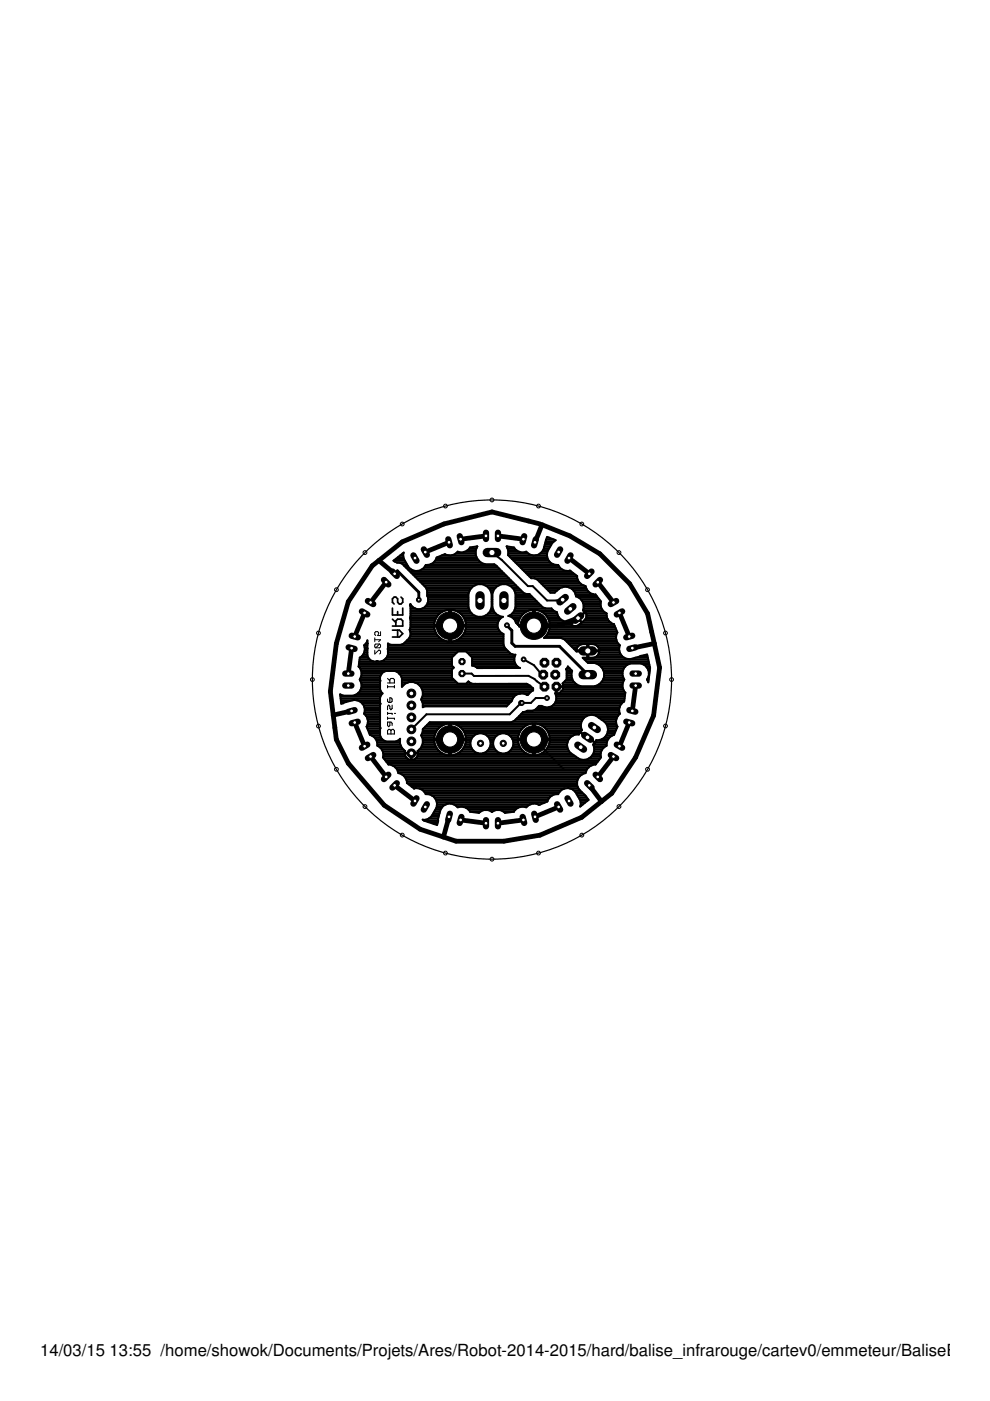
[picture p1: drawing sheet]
<svg xmlns="http://www.w3.org/2000/svg" width="210mm" height="297mm" viewBox="0 0 210 297" stroke-linecap="round" stroke-linejoin="round" font-family="sans-serif">
<defs><g id="words">
<g font-size="3.5">
<text x="8.5" y="287.5">14/03/15</text>
<text x="23.2" y="287.5">13:55 /home/showok/Documents/Projets/Ares/Robot-2014-2015/hard/balise_infrarouge/cartev0/emmeteur/BaliseEmette</text>
</g>
</g></defs>
<path d="M83.2 133.6h1.5l.7 .7-.7 .8h-1.5M83.2 132.7h2.2v-1.1l-.4-.3h-.7l-.4 .3v1.1M83.2 128.9v1.5h2.2v-1.5M83.2 131.3l.7 .7M84.3 129.7v.7M84.3 133.6v1.5M85 126.6l.4 .4v.7l-.4 .4h-.3l-.4-.4v-.7l-.4-.4h-.3l-.4 .4v.7l.4 .4" fill="none" stroke="#000" stroke-width=".36"/>
<path d="M79.5 135.2v.9M79.5 137.9v.8l.8-.8 .4 .1v.5l-.2 .2M79.5 135.6h1.2l-.4 .5M80.5 136.5h-.8l-.2 .3v.4l.2 .2M80.5 136.5l.2 .3v.4l-.2 .2h-.8M80.5 136.5l-.8 .9M80.7 133.9v.8h-.6l.2-.4-.2-.4h-.4l-.2 .2v.4l.2 .2" fill="none" stroke="#000" stroke-width=".21"/>
<g fill="none" stroke="#000" stroke-width=".23">
<path d="M82.2 154.9l.2-.3h.3l.2 .3 .2-.3h.3l.2 .3v.7h-1.4zM82.2 144.8h1.4v-.7l-.2-.3h-.5l-.2 .3v.7M82.2 152.3h1.4v.2M82.2 145.4v.4M82.2 148.2v.5l.2 .2h.5l.2-.2v-.5l-.2-.2h-.2v.9M82.2 151v.5M82.2 152v.5M82.2 151.3h.9v.2M82.2 145.6h1.4M82.2 143.8l.5 .5M82.7 153.1v.7l-.3 .3-.2-.3v-.7h.7l.2 .3v.4M82.9 154.9v.7"/>
<path d="M83.1 149.5v.7l-.2 .3-.5-1-.2 .3v.7M83.6 145.4v.4M83.6 151.3h.3"/>
</g>
<g fill="none" stroke="#000" stroke-width="1">
<path d="M80.3 118.9l-1.4 1.1-5 7.6-2.6 8.9-1.3 10.1 .7 5M80.3 118.9l3.4 2.7M95.2 115l-5 2.1M103 113.6l-5.3 .7M105.6 113.6l5.4 .7M113.4 115l1.5-3.7 5.9 2.3 6.4 3.8 6.3 6.4 3.8 6.3 1.4 6.3M114.5 111.1l-10.2-2.6-10.2 2.6-8.8 3.8-5 4M120.6 118.3l4.3 3.3M74.5 137.4l-.6 5.4M77.3 129.9l-2.1 5.1M81.9 123.4l-3.3 4.3M122.6 131l-4.3 1.7h-5.1"/>
<path d="M126.7 123.4l3.4 4.3M131.3 129.9l2.1 5.1M138.7 136.4l1.1 5.1-1.2 10.2-3.8 8.9-5.1 7.6-2.2 1.7M138.7 136.4l-4.6 1M70.7 151.6l.6 5.2 2.6 5 7.6 8.9 7.6 5.1 7.6 2.6h10.1l7.7-1.3 8.9-3.8 4.1-3.4M74.5 150.7l-3.8 .9M75.2 153.2l2.1 5M133.4 153.2l-2.1 5M134.8 145.4l-.7 5.3M78.6 160.4l3.3 4.3M83.7 166.5l4.3 3.3M95.2 173.2l-1.2 4.3"/>
<path d="M97.7 173.8l5.3 .7M111 173.8l-5.4 .7M118.4 171.1l-5 2.1M124.9 166.5l2.6 3.4M130.1 160.4l-3.4 4.3"/>
</g>
<g fill="none" stroke="#000" stroke-width=".42">
<path d="M83.4 118.9l.8 .4M83.4 118.9l2.2-1.7-.1 .4 .1 .8 1.1 1.9a2.25 2.25 0 0 0 3.7-.5l.8-.1 .7-.4M83.4 118.9h2.4M83.9 118.5h1.7M84.1 119.3h1.9M84.4 118.1h1.2M84.6 119.3l.7 .2 5 5.1 .3 .6v1.1l.2 .5v.8l-.3 .7M84.9 117.8h.6M85.3 117.4h.2M85.4 119.6h.9M85.7 120h.8M90.1 120h15.2"/>
<path d="M91.3 119.6h13.5l6.2 6.1 .6 .2h.6l2.8 2.8 .7 .3M91.9 119.3h10M92.2 118.9h9.4M92.5 118.5h8.7M92.8 118.1h8.2M93.7 117.8h1.6M95.6 117.8h5.3M96.6 117.4h4.3M97 117h.1M97 117a2.06 2.06 0 0 1-2.7 .5l-1.7 .7-.7 1.1M98.4 117h2.5M99.1 116.6h1.8"/>
<path d="M99.5 116.2h1.5M101 115.9h.2M101.2 115.8l-1.5 .3a2.05 2.05 0 0 1-2.7 .9M101.2 115.8a2.5 2.5 0 0 0 .7 3.5M101.9 119.3l.9 .3M104.3 117.2l2 1.5 5.6 5.6h1l3.1 3 3.3-.2M107.4 115.8l.4 .9-.1 1M107.4 115.9h.2M107.6 116.2h1.5M107.7 117.7l4.9 4.9h9.8M107.7 116.6h1.8M107.8 117.4h4.2"/>
<path d="M107.8 117h2.4M107.8 117.8h5.2M108.1 118.1h7.9M108.5 118.5h7.6M108.9 118.9h7.5M109.3 119.3h7.4M109.6 119.6h7.7M110 120h8.5M113.4 117.8h2.6M114.5 117.4h1.5M114.5 111.1l.4 .2M114.9 117h1.2"/>
<path d="M115.2 116.6h1M115.3 116.2h1.1M115.4 115.9h1.3M115.5 115.5h1.4M115.6 115.1h1.5M115.7 114.8h1.8M115.8 114.5l-.6 2.1a2.25 2.25 0 0 1-3.7 .4 2.08 2.08 0 0 1-2.5-.9l-1.6-.3M115.8 114.5h.1M115.8 114.5l.2-.7 1.8 .7-.7 .6-1 1.8-.1 .9 .2 .8 .5 .7M115.8 114.4h1.6M115.9 114h.6M116.7 119.3l.7 .4 .9 .1a2.02 2.02 0 0 0 2.5 1.2l1.6 1.1a2.36 2.36 0 0 0 1.7 2.2 2.07 2.07 0 0 0 2.2 1.7l1.1 1.6a2.29 2.29 0 0 0 1.2 2.5"/>
<path d="M76.2 139.8h2.2M76.3 139.5h1.8M76.7 139.1h1.2M77 138.7h.9M77.2 138.3h.7M77.2 136.8h.7M77.3 138h.6M77.3 137.2h.6M77.3 137.6h.6M77.5 136.5h.4M77.8 136.1l-.6 .7a2.08 2.08 0 0 1-.9 2.6l-.3 1.9 .6 1.1v.8M77.8 136.1l.1-.3v.6"/>
<path d="M77.8 136.1h.1M77.9 136.4v1.1M77.9 136.4v.1M77.9 137.5h.1M77.9 137.5v1.5a1.72 1.72 0 0 0 2.2 1.2M81.5 139.8h14.3M81.9 139.5h13.9M82.1 139.1h14M82.2 137.6l.1 .2M82.2 137.6h25.1M82.3 137.8a2.02 2.02 0 0 1-1.5 2.5M82.3 136.5l-.1 1.1"/>
<path d="M82.3 137.8h.1M82.3 136.5h.1M82.3 138.7h14.2M82.3 138.3h14.6M82.3 138h25.3M82.3 137.2h24.7M82.3 136.8h24.5M85.6 136.5h21.1M86 136.1h20.7M86.1 120.4h.6M86.3 135.7h7.7M86.5 120.8h.7"/>
<path d="M86.7 135.4h6.7M86.9 133.5h5.2M86.9 121.1h19.5M86.9 135h6.1M87 128.2h.1M87 133.9h5.3M87 130.9h5.6M87 133.1h5.1M87 131.2h5.4M87 128.6v2.1l-.1 .3 .1 .3v1.8l-.2 .4a1.57 1.57 0 0 1 0 1.8l-1.2 1.2-.6 .2h-2.1l-.6-.2M87 129h1M87 134.6h5.7"/>
<path d="M87 134.2h5.4M87 132.7h8.2M87 132.4h5.1M87 132h5.1M87 131.6h5.2M87 130.5h5.8M87 130.1h6.2M87 129.7h6.7M87 129.4h7.7M87 128.6h.4M87.2 121.5h19.6M87.6 121.9h19.5"/>
<path d="M88 122.2h19.5M88.4 122.6h19.5M88.7 123h19.6M89.1 123.4h19.5M89.4 120.8h16.6M89.5 123.7h19.5M89.6 129h9.8M89.9 124.1h10.8M89.9 120.4h15.8M90.1 128.6h9.2M90.2 124.5h9.9M90.4 124.9h9.4"/>
<path d="M90.5 128.3a1.99 1.99 0 0 1-3.5-.2l-.1 .2 .1 .3M90.5 128.2h8.8M90.6 125.6h8.8M90.6 126h8.7M90.6 125.2h9M90.6 126.4h8.7M90.6 127.9h8.7M90.8 127.5h8.5M90.8 127.1h8.5M90.8 126.7h8.5M92.1 133.5v-.6h6.7l-.1 .6M92.1 133.5l.4 .9 .9 1"/>
<path d="M95.2 135.7h.4M95.2 135.4h.4M95.2 135h.4M95.2 134.6h.4M95.2 134.2h.4M95.2 133.9h.4M95.2 133.5h.4M95.2 133.1h.4M95.2 132.4h.4M95.2 132h.4M95.2 131.6h.4M95.2 131.2h.4"/>
<path d="M95.2 130.9h.4M95.2 130.5h.4M95.2 130.1h.4M95.2 129.7h.4M95.2 129.4h.4M95.6 132.7h9.9M96.2 129.4h3.3M96.8 135.7h9.9M97.1 129.7h2.6M97.5 135.4h9.2M97.6 130.1h2.5M97.9 135h8.8"/>
<path d="M98 130.5h2.6M98.2 134.6h8.5M98.3 130.9h8.1M98.4 134.2h7.9M98.5 131.2h7.5M98.6 133.9h7.4M98.6 131.6h7.1M98.7 133.5a3.3 3.3 0 0 1-3.1 2.5v-6.7a3.4 3.4 0 0 1 3.2 3.2h-6.7a3.4 3.4 0 0 1 3.1-3.2v6.7l-.9-.2-.9-.4M98.7 133.5h7M98.7 132h6.9M98.8 133.1h6.8M98.8 132.4h6.7"/>
<path d="M99.1 138.3h8.9M99.4 138.7h9.2M99.8 139.1h9.4M100.1 139.5h9M100.1 139.8h9M100.4 124.2a2.52 2.52 0 0 1 3.8 1.6v3a2.52 2.52 0 0 1-2.4 2 2.52 2.52 0 0 1-2.5-2v-3l.4-.9zM102.9 124.1h2.8M103 130.5h2.7M103.4 124.5h1.8M103.5 130.1h1.7M103.8 124.9h1M103.8 129.7h1"/>
<path d="M104 125.2h.6M104 129.4h.6M104.1 125.6h.4M104.2 129h.3M104.2 128.6h.2M104.2 128.2h.2M104.2 127.9h.2M104.2 127.5h.2M104.2 127.1h.2M104.2 126.7h.2M104.2 126.4h.2M104.2 126h.2"/>
<path d="M107.9 124.1h1.5M108 130.5h2.6M108.5 130.9h1.8M108.5 124.5h1.3M108.5 130.1h2.5M108.9 124.9h1.3M108.9 129.7h2.6M108.9 129.7l-.7 .7-.4 .2a2.1 2.1 0 0 1 1.7 1.6l.6 .7h2.9v-3.6a3.4 3.4 0 0 0-3.2 3.2h6.8a3.4 3.4 0 0 0-1.1-2.3M108.9 129.7l.4-.9v-3a2.5 2.5 0 0 0-2.5-2 2.5 2.5 0 0 0-2.4 2v3a2.33 2.33 0 0 0 2.3 2 1.95 1.95 0 0 0-1.2 1.8 1.95 1.95 0 0 0 1.2 1.8v2.3l.3 .7 1.2 1.2 1.1 .2a1.96 1.96 0 0 0 1 2.8h-9.1l-.3-.2-.8-.3v-1.7l-1.3-1.3h-1.7l-1.3 1.3v1.8l.4 .3-.4 .4v1.8l1.3 1.2h1.7l.5-.4M108.9 131.2h1.2M109.1 129.4h3.3M109.1 125.2h1.4"/>
<path d="M109.2 125.6h1.7M109.2 131.6h.8M109.2 129h7.7l.4 .4 .8 .4M109.3 128.6h5.6M109.3 128.2h5.2M109.3 127.9h4.9M109.3 127.5h4.5M109.3 127.1h4.1M109.3 126.7h3.7M109.3 126.4h3.4M109.3 126h3M109.4 132h.5"/>
<path d="M109.7 132.4h.1M110.1 132.7h2.9M110.4 120.4h8.4M110.8 120.8h8.5M111 139.8l2.2 1.2 1.3 1.6 .7 .4M111.1 121.1h9.9M111.5 121.5h10M111.9 121.9h10.1M112.3 122.2h10.1M113 132.4h.4M113 132h.4M113 131.6h.4"/>
<path d="M113 131.2h.4M113 130.9h.4M113 130.5h.4M113 130.1h.4M113 129.7h.4M113 129.4h.4M113.3 122.6l.6 .3 2.7 2.7h1l1.2-.9a2.28 2.28 0 0 1 3.3 1.7M113.4 132.7h8.4M114 129.4h3.2M114 123h8.6M114.4 123.4h8.3M114.8 123.7h8.3"/>
<path d="M114.9 129.7h3M115.1 124.1h8.7M115.4 130.1h2.8M115.5 130.2l-1.2-.7-.9-.2v3.6h3.2l-.1 .6M115.5 124.5h3.8M115.7 135h14.9M115.8 130.5h2.5M115.9 124.9h2.6M116 134.6h14.7M116.1 130.9h2.4M116.2 134.2h14.6M116.3 131.2h2.5"/>
<path d="M116.3 125.2h1.8M116.4 133.9h14.4M116.4 131.6h3M116.5 133.5l-.4 .9-.8 .9h3.7l.6 .2 2.6 2.6h4.9l-.1 .2M116.5 133.5h14.1M116.5 132h4.3M116.5 133.1h14M116.6 132.4h4.5M118.1 129.8a2.24 2.24 0 0 0 2.7 2l.2 .5 1.6-1.2M118.1 129.8v.1M119.2 135.4h11.4M119.8 135.7h10.9"/>
<path d="M120.2 136.1h10.6M120.5 124.5h3.7M120.6 136.5h10.5M120.9 136.8h1.9M121.1 132.4l.7 .3M121.3 124.9h3.1M121.3 137.2h1.1M121.3 132h.2M121.6 125.2h3M121.7 137.6h.5M121.8 132.7h.4M121.8 131.6h.2"/>
<path d="M121.9 125.6h3.1M122 126h3.8M122.1 138h2.4M122.1 126.4h4.4M122.1 126.4a2.2 2.2 0 0 1 1.5 3l.4 .3M122.1 126.4h.1M122.2 132.7h8.1M122.2 131.2h.2M122.4 137.2l.7-.5 1.4-.1v2.9M122.4 137.2l-.2 .7h4.9l-.2-.7M122.6 131.1l-1.5 1.3M122.6 131.1l.7 .9-1.1 .7"/>
<path d="M122.6 131v.1M122.6 131l1.5-1.2a1.22 1.22 0 0 1-.1 1.6l-.6 .6zM122.6 131.2h.2M122.7 130.9h.2M122.8 126.7h4M122.9 132.4h7.3M123 131.6h.1M123.1 130.5h.2M123.2 127.1h3.9M123.3 132h6.2M123.5 127.5h3.9M123.6 130.1h.1"/>
<path d="M123.6 127.9h3.7M123.6 129.4h4.2M123.7 129h3.9M123.7 128.6h3.7M123.7 128.2h3.7M123.8 131.6h5.3M124 139.8h13.5M124 129.7h.1M124 129.7l-1.4 1.3M124 129.7h4.1M124.1 131.2h4.7M124.3 130.1h4.3"/>
<path d="M124.3 130.9h4.4M124.4 130.5h4.2M124.5 139.1h.3M124.5 138.7h.3M124.5 138.3h.3M124.5 137.6h.3M124.5 137.2h.3M124.5 136.8h.3M124.8 138h6.5M126.5 136.8h4.9M126.6 139.1l-.9 .4M126.6 139.1h5.3"/>
<path d="M126.8 137.2h4.5M126.9 137.2l-.7-.5-1.4-.1v2.9M126.9 138.7h4.7M127 137.6h4.3M127 138.3l-.4 .8M127 138.3h4.4M128.6 130.1a2.1 2.1 0 0 0 1.6 2.2M130.2 132.3l.7 1.8-.2 .3-.1 .9 .2 .8M130.8 136.1l.6 .7a2.15 2.15 0 0 0 2.2 3l2.2-.7M132.4 139.5h-8.9l1.2 1.1h12.9M134.6 139.5h2.8M135.8 139.1h1.5"/>
<path d="M135.8 139.1l1.4-.3 .6 2.8-.3 3.1-.3-.6 .4-.9M72.1 147.3h.3M72.2 147.7h8.5M72.2 148.1h8.4M72.3 148.5h2.5M72.3 148.8h1.1M75.3 147.3h5.5M75.5 148.5h5.1M75.9 147h5.1M76.1 141.4h19.9M76.1 141h19.7M76.1 140.6h19.7"/>
<path d="M76.2 140.2h2.9M76.3 146.6h4.5M76.3 144h4.3M76.4 141.7h19.6M76.4 144.3h4.2M76.5 148.8h4.1M76.5 146.2h4.1M76.5 143.6h4.1M76.5 142.1h19.3M76.6 144.7h4M76.6 145.8h4M76.6 143.2l-.3 .9a2.17 2.17 0 0 1-1.4 3.4h-2.1l-.7-.3 .2 2 2.8-.8a2.24 2.24 0 0 1 2.2 3l.5 .7 .2 .8-.1 .8"/>
<path d="M76.6 145.5h4M76.6 145.1h4M76.6 143.2h4.1M76.6 142.8h4.3M76.6 142.5h4.7M76.8 149.2h3.9M77.1 149.6h3.5M77.2 150h3.4M77.3 151.1h3.3M77.3 150.7h3.3M77.3 151.4h3.3M77.3 150.3h3.3"/>
<path d="M77.6 151.8h3M77.7 154.1h2.9M77.8 152.2h2.8M77.9 154.5h2.7M77.9 153.7l-.2 .4 .7 1.7 .4 .1M77.9 153.7h2.7M77.9 152.6h2.7M78 153.3h2.6M78 153h2.6M78 154.8h2.6M78.2 155.2h2.4M78.3 155.6h2.3"/>
<path d="M78.8 155.9a2.45 2.45 0 0 1 1.3 2.2 2.03 2.03 0 0 1 1.1 2.5l1.2 1.5a2.4 2.4 0 0 1 2.2 1.8 2.12 2.12 0 0 1 1.7 2.1l1.5 1.2M78.8 156h1.8M79.3 156.3h1.5M79.7 156.7h1.3M79.9 157.1h1.7M80 157.4h4.8M80 157.8h4.9M80.2 158.2h4.8M80.6 144.3a1.62 1.62 0 0 1 2-2 2.11 2.11 0 0 1 2.6 1.5v1.8a2.45 2.45 0 0 1 2.5-1 2.45 2.45 0 0 1 1.9 1.9M80.6 144.3v1.9l.5 .8a1.94 1.94 0 0 0-.4 2.2M80.7 149.2l-.1 6.7 .2 .6 .5 .5 .6 .2h2l.9-.5M80.7 158.6h4.5"/>
<path d="M80.9 158.9h4.7M81.2 159.3h4.7M81.2 159.7h6M84.2 142.5h11.6M84.2 157.1h.6M84.6 142.8h11.2M84.8 156.7h.1M84.8 156.7v.9l.4 .9M85 143.2h10.8M85.1 143.6h10.7M85.2 158.5l.7 .7-.1 .5h1.4v1.4l-.7-.2-.5-.5M85.2 145.5h.2"/>
<path d="M85.2 145.1h.5M85.2 144.7h1.3M85.2 144.3h11.3M85.2 144h10.9M87.3 159.7h6.4M87.9 144.7h9M88.6 159.3h4.6M88.7 145.1h23.2M88.9 158.9h3.9M89.1 145.5h23.4M89.2 158.6h3.4M89.3 158.5l-.8 .7 .1 .5h-1.3v1.4l.6-.2 .5-.5"/>
<path d="M89.3 156h2.8M89.3 145.8h23.5M89.4 148.5h19.2M89.4 148.1h19.3M89.4 158.2h3M89.5 155.6h2.8M89.5 156.3h2.6M89.5 146.2h23.5M89.5 148.8h18.8M89.6 157.8h2.6M89.6 147.7h19.4M89.6 155.2h2.8"/>
<path d="M89.6 147.3h19.8M89.6 146.5v1l-.3 .8 .3 .8v.8l.5-.1h17.3l1.1-1.2a2.16 2.16 0 0 1 3.3-1.2M89.6 156.7v.9l-.3 .9M89.6 147h22.7M89.6 157.4h2.5M89.6 157.1h2.5M89.6 156.7h5.6M89.6 154.8h3.1M89.6 149.6h17.9M89.6 149.2h18.3M89.6 146.6h23M89.8 154.5h3.2"/>
<path d="M90.1 154.1h3.3M90.5 153.7h3.5M90.9 153.3h32.3M92.1 156v.6h6.7l-.1-.6M92.1 156a3.4 3.4 0 0 1 3.1-2.6v6.7a3.4 3.4 0 0 1-3.1-3.1h6.7l-.3 1.2M95.2 159.7h.4M95.2 159.3h.4M95.2 158.9h.4M95.2 158.6h.4M95.2 158.2h.4M95.2 157.8h.4M95.2 157.4h.4"/>
<path d="M95.2 157.1h.4M95.2 156.3h.4M95.2 156h.4M95.2 155.6h.4M95.2 155.2h.4M95.2 154.8h.4M95.2 154.5h.4M95.2 154.1h.4M95.2 153.7h.4M95.6 156.7h4.3M95.8 140.2l-16 .1M96.8 153.7h15"/>
<path d="M97.1 159.7h4.2M97.5 154.1h13.7M97.6 159.3h3M97.9 154.5h12.8M98 142.8h2l.5 .5h11.6l1.2 .7 2.1 1.6M98 158.9h2.2M98.2 154.8h12.2M98.3 158.6h1.7M98.4 155.2h11.8M98.5 158.2l-.6 .8-.7 .7M98.5 158.2h1.3M98.6 155.6h2.6"/>
<path d="M98.6 157.8h1.1M98.7 156a3.3 3.3 0 0 0-3.1-2.6v6.7l1.6-.4M98.7 156h1.8M98.7 157.4h1M98.8 157.1h1M98.8 156.3h1.4M99.1 144.7h.4M99.3 144.5h.1M99.3 144.5l.3 .3M99.5 144.7h.1M99.6 144.7l.6 .3M100.1 140.2h9"/>
<path d="M100.1 140.6h9.1M100.1 141h9.3M100.2 145h11.5l1.3 .9M100.2 145h.1M100.8 145h.1M100.8 141.4h9M102.4 159.7h3.8M102.5 155.6h3.5M103.2 159.3h2.2M103.2 156h2.1M103.6 158.9h1.4M103.6 156.3h1.4"/>
<path d="M103.8 158.6h1M103.8 156.7h1M103.9 158.2h.7M103.9 157.1h.7M104 157.8h.6M104 157.4h.6M107.3 159.7h4.2M107.3 155.6h2.7M108 159.3h3M108.1 156h1.8M108.4 158.9h2.2M108.4 156.3h1.5"/>
<path d="M108.6 158.6h1.7M108.6 156.7h4.4M108.8 158.2h1.3M108.8 157.1h1M108.8 153h14.5M108.8 157.8h1.2M108.8 157.4h1.1M109.3 152.6h14.2M109.7 152.2h14.1M109.9 156l-.1 .6h6.8l-.1-.6M109.9 156a3.4 3.4 0 0 1 3.1-2.6v6.7a3.4 3.4 0 0 1-2.8-1.9M110 151.8h14.4"/>
<path d="M110.2 158.2l-.4-1.2h6.8l-.5 1.5M110.4 151.4h20.9M110.5 149l-2.4 2.4h-17.7l-3.2 3.2M110.8 151.1h20.5M110.9 151l-1.9 1.9-.6 .2h-17.3l-1.5 1.5v.5l-.3 .8 .3 .8M110.9 151h.1M111.7 147.3h.2M112.6 146.6l-.7 .8M113 159.7h.4M113 159.3h.4M113 158.9h.4M113 158.6h.4"/>
<path d="M113 158.2h.4M113 157.8h.4M113 157.4h.4M113 157.1h.4M113 156.3h.4M113 156h.4M113 155.6h.4M113 155.2h.4M113 154.8h.4M113 154.5h.4M113 154.1h.4M113 153.7h.4"/>
<path d="M113 145.9h.1M113 145.9v.5l-.4 .2M113.2 156.8l6.3 6.3M113.4 156.7h7.2M113.6 150.3h17.7M114 150h17.4M114.6 153.7h8.5M114.9 159.7h6.2M115.2 154.1h8M115.4 159.3h5.3M115.6 150l-.7-.3h-.6l-.8 .8-.6 .2M115.7 154.5h7.6"/>
<path d="M115.8 158.9h4.7M116 154.8h7.4M116 148h-2.4l-1 1h-1.9M116.1 158.6h4.2M116.1 158.5l-1.2 1.2M116.2 155.2h6.8M116.3 158.2h4M116.4 155.6h6.4M116.4 157.8h3.8M116.5 156a3.4 3.4 0 0 0-3.1-2.6v6.7l1.5-.4M116.5 156h5M116.5 157.4h3.8"/>
<path d="M116.5 156.3h4.4M116.6 157.1h3.8M117.2 149.6h14.3M117.6 149.2h14.2M117.8 148.8h14.4M117.8 147.3h14.7M117.9 147v-1.4h1.5v.6l-.8 .8M117.9 148.5h14.5M117.9 146.6h.1M117.9 146.2h.1M117.9 145.8h.1M117.9 148.1h14.5"/>
<path d="M117.9 147.7h14.6M118.9 146.6h13.4M119.3 146.2h12.9M119.4 145.8h12.6M119.4 145.5h3.7M119.4 145.1h2.8M119.5 144.7h2.3M119.8 144.3h1.7M120.1 144h1.2M120.1 143.6h1.1M120.1 143.2h1.1M120.1 142.8h1.1"/>
<path d="M120.1 142.5h1.1M120.1 142.1h1.1M120.2 141.7h.6M120.4 141.4h.1M120.9 156.3l.8-.4 1-.2 .2-.5 1.6 1.1M120.9 156.3a2.25 2.25 0 0 0-.1 3.3l2 1.3a2.25 2.25 0 0 0 2.6-.5 2.25 2.25 0 0 0 .4-2.5l.1-.1M123.4 155.6h.2M123.9 156h.2M124.3 140.2h13.2M124.5 156.3h.1M124.7 156.3l1.5 1.2-.3 .3M124.7 156.3l1.5 1.1 .2-.4"/>
<path d="M124.7 156.3h.1M125 156.7h.2M125.5 157.1h.2M125.8 157.8h2.8M125.8 159.7h1.6M125.9 158.2h2.5M125.9 159.3h1.6M126 158.6h2M126 158.9h1.7M126.1 157.4h2.6M126.1 140.6a2.52 2.52 0 0 1 2 2.4 2.52 2.52 0 0 1-2 2.5h-3a2.42 2.42 0 0 1-1.8-3.3l-.9-.9v.2l-.4 .4 .1 .1v2l-.8 .9 .1 .6h-1.4v1.5M126.2 145.5h5.8"/>
<path d="M126.4 157.1h2.4M126.5 151.8h4.5M127 152.2h3.8M127 141h6M127 145.1h5M127.4 141.4h5.2M127.4 144.7h4.7M127.5 152.6h3.2M127.7 156.7h1.3M127.7 144.3h4.5M127.7 141.7h4.6M127.9 144h4.4"/>
<path d="M127.9 142.1h4.2M128 142.5h4M128.1 143.6h4M128.1 153h2.5M128.1 143.2h3.9M128.1 142.8h3.9M128.2 156.3l-.7 .5-1.1 .2M128.2 156.3h1.1M128.4 153.3h2.3M128.5 156h1.3M128.7 153.7h2M128.7 155.6l-.5 .7"/>
<path d="M128.7 155.6l.2-.9-.1-.8-.5-.8-2-1.4a2.25 2.25 0 0 0-2.5 .5 2.25 2.25 0 0 0-.4 2.6l-.4 .4 1.5 1.1M128.7 155.6h1.6M128.8 155.2h1.6M128.8 154.1h2.1M128.9 154.5h1.8M128.9 154.8h1.7M130.7 153.7l.2 .4-.7 1.7a2.33 2.33 0 0 0-1.7 2.3 2.03 2.03 0 0 0-1.1 2.5l-1.1 1.5h-.4l-.8 .4-.6 .5M131.3 150.7h-19.5l-.9 .3M131.5 149.6l-.2 .8 .1 .9a2.16 2.16 0 0 0-.7 2.4M132 143.2a2.18 2.18 0 0 1 1.7-2.5h2.2a2.18 2.18 0 0 1 1.7 2.5M132 143.2l.4 .9a2.08 2.08 0 0 0 .2 2.7l-.3 1.9-.3 .2-.5 .7M132.6 147h-14.9a1.98 1.98 0 0 1-1.3 3"/>
<path d="M136.6 141h1.1M137 141.4h.8M137.3 144h.3M137.3 141.7h.5M137.3 144.3h.2M137.4 143.6h.2M137.5 142.1h.3M137.6 143.2h.1M137.6 142.8h.1M137.6 142.5h.2M81.2 160.4h4.8M81.3 160.1h4.6"/>
<path d="M81.4 160.8h5M81.7 161.2h45.3M81.9 161.6h44.8M82.2 161.9h44.2M83.2 162.3h42.2M83.8 162.7h41M84.2 163.1h40.3M84.3 163.4h40M84.5 163.8h39.7M85.2 164.2h38.2M85.7 164.6h37.3M86 164.9h36.6"/>
<path d="M86 160.4l-.2-.6h2.8l-.2 .6M86.1 165.3h36.4M86.3 165.7h36.1M86.3 166.1h36.1M86.8 166.4h35.6M87.2 160.8h.1M87.2 160.4h.1M87.2 160.1h.1M87.3 166.8h35.2M87.8 167.2h.1M87.8 167.2a2.03 2.03 0 0 1 2.5 1.1M88.1 160.8h34.6"/>
<path d="M88.4 160.4h33.7M88.6 160.1h6.1M88.9 167.2h30.8M89.6 167.6h29.4M89.8 173.9h3.1M90 167.9h28.6M90.3 168.3v.1a2.14 2.14 0 0 1 2.3 2.8l-1.1 1.9-.7 .5-.8 .2h-.4l3.1 1.1 .7-3.3a2.27 2.27 0 0 1 3.7-.5 2.04 2.04 0 0 1 2.6 1l1.9 .3a2.28 2.28 0 0 1 2.8-.3 2.03 2.03 0 0 1 2.7 .3l1.9-.3a2.32 2.32 0 0 1 2.6-1 2.08 2.08 0 0 1 2.7-.4l1.8-.8a2.33 2.33 0 0 1 2.3-1.6M90.3 168.3h28.1M90.8 174.3h2M90.9 173.5h2M91.4 173.2h1.6M91.6 168.7h25.5"/>
<path d="M91.7 172.8h1.4M91.9 172.4h1.3M91.9 174.7h.8M92.1 169.1h24.5M92.1 172h1.2M92.3 171.7h1.1M92.4 169.4h23.9M92.5 171.3h1.1M92.5 169.8h23.6M92.6 170.9h1.3M92.6 170.2h22.9M92.6 170.6h2"/>
<path d="M95.2 160.1h.4M96.2 160.1h16.3M96.2 170.6h16.2M96.8 170.9h15M98.8 171.3h11M99.3 171.7h10M99.6 172h2.3M104.2 172h.2M106.7 172h2.3M113 160.1h.4M113.9 160.1h7.7M114.1 170.6h.5"/>
<path d="M120.8 167.2h1.8M121.6 167.6h1.4M122 167.9h1.4M122.2 168.3h1.5M122.4 168.7h1.7M122.7 169.1h1.7M122.9 169.4h1.8M123 170.9h.1M123 169.8h1.5M123.1 170.2h1M123.1 170.6h.5M124.5 163l-.4 .9a2.16 2.16 0 0 0-1.4 3.4l2.1 2.3-1.8 1.4 .1-.5-.1-.8-1.1-1.9a2.16 2.16 0 0 0-3.5 .5"/>
<path d="M124.8 160.8h2.5M125.3 160.4h2.1M125.6 160.1h1.7"/>
<circle cx="101.9" cy="157.6" r="2.18"/>
<circle cx="106.7" cy="157.6" r="2.18"/>
</g>
<path d="M83.7 121.6l.6-.5 4.5 4.5v1.6M107.5 132.6l1 1.1v2.7l.7 .6h9.4l6 6" fill="none" stroke="#000" stroke-width=".61"/>
<circle cx="113.2" cy="132.7" r="2.92" fill="#000" stroke="#000" stroke-width=".21"/>
<circle cx="113.2" cy="132.7" r="1.61" fill="#fff" stroke="#000" stroke-width=".21"/>
<circle cx="95.4" cy="132.7" r="2.92" fill="#000" stroke="#000" stroke-width=".21"/>
<circle cx="95.4" cy="132.7" r="1.61" fill="#fff" stroke="#000" stroke-width=".21"/>
<circle cx="113.2" cy="156.8" r="2.92" fill="#000" stroke="#000" stroke-width=".21"/>
<circle cx="113.2" cy="156.8" r="1.61" fill="#fff" stroke="#000" stroke-width=".21"/>
<circle cx="95.4" cy="156.8" r="2.92" fill="#000" stroke="#000" stroke-width=".21"/>
<circle cx="95.4" cy="156.8" r="1.61" fill="#fff" stroke="#000" stroke-width=".21"/>
<circle cx="101.9" cy="157.6" r=".66" fill="#000" stroke="#000" stroke-width=".21"/>
<circle cx="101.9" cy="157.6" r=".4" fill="#fff" stroke="#000" stroke-width=".21"/>
<circle cx="106.7" cy="157.6" r=".66" fill="#000" stroke="#000" stroke-width=".21"/>
<circle cx="106.7" cy="157.6" r=".4" fill="#fff" stroke="#000" stroke-width=".21"/>
<circle cx="98" cy="140.3" r=".71" fill="#000" stroke="#000" stroke-width=".21"/>
<circle cx="98" cy="140.3" r=".4" fill="#fff" stroke="#000" stroke-width=".21"/>
<circle cx="98" cy="142.8" r=".71" fill="#000" stroke="#000" stroke-width=".21"/>
<circle cx="98" cy="142.8" r=".4" fill="#fff" stroke="#000" stroke-width=".21"/>
<path d="M97.8 173.2l-.3 1.3" fill="none" stroke="#000" stroke-width="1.3"/>
<circle cx="97.7" cy="173.8" r=".4" fill="#fff" stroke="#000" stroke-width=".21"/>
<path d="M95.4 172.5l-.4 1.3" fill="none" stroke="#000" stroke-width="1.3"/>
<circle cx="95.2" cy="173.2" r=".4" fill="#fff" stroke="#000" stroke-width=".21"/>
<path d="M105.6 173.9v1.3" fill="none" stroke="#000" stroke-width="1.3"/>
<circle cx="105.6" cy="174.5" r=".4" fill="#fff" stroke="#000" stroke-width=".21"/>
<path d="M103 173.9v1.3" fill="none" stroke="#000" stroke-width="1.3"/>
<circle cx="103" cy="174.5" r=".4" fill="#fff" stroke="#000" stroke-width=".21"/>
<path d="M113.3 172.5l.3 1.3" fill="none" stroke="#000" stroke-width="1.3"/>
<circle cx="113.4" cy="173.2" r=".4" fill="#fff" stroke="#000" stroke-width=".21"/>
<path d="M110.8 173.2l.3 1.3" fill="none" stroke="#000" stroke-width="1.3"/>
<circle cx="111" cy="173.8" r=".4" fill="#fff" stroke="#000" stroke-width=".21"/>
<path d="M120.3 169.2l.7 1.2" fill="none" stroke="#000" stroke-width="1.3"/>
<circle cx="120.6" cy="169.8" r=".4" fill="#fff" stroke="#000" stroke-width=".21"/>
<path d="M118.1 170.5l.7 1.2" fill="none" stroke="#000" stroke-width="1.3"/>
<circle cx="118.4" cy="171.1" r=".4" fill="#fff" stroke="#000" stroke-width=".21"/>
<path d="M126.3 164.3l.9 .9" fill="none" stroke="#000" stroke-width="1.3"/>
<circle cx="126.7" cy="164.7" r=".4" fill="#fff" stroke="#000" stroke-width=".21"/>
<path d="M124.5 166.1l.9 .9" fill="none" stroke="#000" stroke-width="1.3"/>
<circle cx="124.9" cy="166.5" r=".4" fill="#fff" stroke="#000" stroke-width=".21"/>
<path d="M130.8 157.9l1.1 .6" fill="none" stroke="#000" stroke-width="1.3"/>
<circle cx="131.3" cy="158.2" r=".4" fill="#fff" stroke="#000" stroke-width=".21"/>
<path d="M129.5 160.1l1.1 .6" fill="none" stroke="#000" stroke-width="1.3"/>
<circle cx="130.1" cy="160.4" r=".4" fill="#fff" stroke="#000" stroke-width=".21"/>
<path d="M133.4 150.6l1.3 .3" fill="none" stroke="#000" stroke-width="1.3"/>
<circle cx="134.1" cy="150.7" r=".4" fill="#fff" stroke="#000" stroke-width=".21"/>
<path d="M132.8 153l1.2 .4" fill="none" stroke="#000" stroke-width="1.3"/>
<circle cx="133.4" cy="153.2" r=".4" fill="#fff" stroke="#000" stroke-width=".21"/>
<path d="M134.1 142.8h1.3" fill="none" stroke="#000" stroke-width="1.3"/>
<circle cx="134.8" cy="142.8" r=".4" fill="#fff" stroke="#000" stroke-width=".21"/>
<path d="M134.1 145.4h1.3" fill="none" stroke="#000" stroke-width="1.3"/>
<circle cx="134.8" cy="145.4" r=".4" fill="#fff" stroke="#000" stroke-width=".21"/>
<path d="M134 134.8l-1.2 .3" fill="none" stroke="#000" stroke-width="1.3"/>
<circle cx="133.4" cy="135" r=".4" fill="#fff" stroke="#000" stroke-width=".21"/>
<path d="M134.7 137.2l-1.3 .4" fill="none" stroke="#000" stroke-width="1.3"/>
<circle cx="134.1" cy="137.4" r=".4" fill="#fff" stroke="#000" stroke-width=".21"/>
<path d="M130.6 127.4l-1.1 .7" fill="none" stroke="#000" stroke-width="1.3"/>
<circle cx="130.1" cy="127.7" r=".4" fill="#fff" stroke="#000" stroke-width=".21"/>
<path d="M131.9 129.6l-1.1 .7" fill="none" stroke="#000" stroke-width="1.3"/>
<circle cx="131.3" cy="129.9" r=".4" fill="#fff" stroke="#000" stroke-width=".21"/>
<path d="M125.4 121.2l-.9 .9" fill="none" stroke="#000" stroke-width="1.3"/>
<circle cx="124.9" cy="121.6" r=".4" fill="#fff" stroke="#000" stroke-width=".21"/>
<path d="M127.2 123l-.9 .9" fill="none" stroke="#000" stroke-width="1.3"/>
<circle cx="126.7" cy="123.4" r=".4" fill="#fff" stroke="#000" stroke-width=".21"/>
<path d="M118.8 116.5l-.7 1.1" fill="none" stroke="#000" stroke-width="1.3"/>
<circle cx="118.4" cy="117.1" r=".4" fill="#fff" stroke="#000" stroke-width=".21"/>
<path d="M121 117.8l-.7 1.1" fill="none" stroke="#000" stroke-width="1.3"/>
<circle cx="120.6" cy="118.3" r=".4" fill="#fff" stroke="#000" stroke-width=".21"/>
<path d="M111.1 113.7l-.3 1.3" fill="none" stroke="#000" stroke-width="1.3"/>
<circle cx="111" cy="114.3" r=".4" fill="#fff" stroke="#000" stroke-width=".21"/>
<path d="M113.6 114.3l-.4 1.3" fill="none" stroke="#000" stroke-width="1.3"/>
<circle cx="113.4" cy="115" r=".4" fill="#fff" stroke="#000" stroke-width=".21"/>
<path d="M103 112.9v1.4" fill="none" stroke="#000" stroke-width="1.3"/>
<circle cx="103" cy="113.6" r=".4" fill="#fff" stroke="#000" stroke-width=".21"/>
<path d="M105.6 112.9v1.4" fill="none" stroke="#000" stroke-width="1.3"/>
<circle cx="105.6" cy="113.6" r=".4" fill="#fff" stroke="#000" stroke-width=".21"/>
<path d="M95 114.3l.4 1.3" fill="none" stroke="#000" stroke-width="1.3"/>
<circle cx="95.2" cy="115" r=".4" fill="#fff" stroke="#000" stroke-width=".21"/>
<path d="M97.5 113.7l.3 1.3" fill="none" stroke="#000" stroke-width="1.3"/>
<circle cx="97.7" cy="114.3" r=".4" fill="#fff" stroke="#000" stroke-width=".21"/>
<path d="M87.7 117.8l.6 1.1" fill="none" stroke="#000" stroke-width="1.3"/>
<circle cx="88" cy="118.3" r=".4" fill="#fff" stroke="#000" stroke-width=".21"/>
<path d="M89.9 116.5l.6 1.1" fill="none" stroke="#000" stroke-width="1.3"/>
<circle cx="90.2" cy="117.1" r=".4" fill="#fff" stroke="#000" stroke-width=".21"/>
<path d="M81.4 123l.9 .9" fill="none" stroke="#000" stroke-width="1.3"/>
<circle cx="81.9" cy="123.4" r=".4" fill="#fff" stroke="#000" stroke-width=".21"/>
<path d="M83.2 121.2l.9 .9" fill="none" stroke="#000" stroke-width="1.3"/>
<circle cx="83.7" cy="121.6" r=".4" fill="#fff" stroke="#000" stroke-width=".21"/>
<path d="M76.7 129.6l1.2 .7" fill="none" stroke="#000" stroke-width="1.3"/>
<circle cx="77.3" cy="129.9" r=".4" fill="#fff" stroke="#000" stroke-width=".21"/>
<path d="M78 127.4l1.1 .7" fill="none" stroke="#000" stroke-width="1.3"/>
<circle cx="78.6" cy="127.7" r=".4" fill="#fff" stroke="#000" stroke-width=".21"/>
<path d="M73.9 137.2l1.3 .4" fill="none" stroke="#000" stroke-width="1.3"/>
<circle cx="74.5" cy="137.4" r=".4" fill="#fff" stroke="#000" stroke-width=".21"/>
<path d="M74.6 134.8l1.3 .3" fill="none" stroke="#000" stroke-width="1.3"/>
<circle cx="75.2" cy="135" r=".4" fill="#fff" stroke="#000" stroke-width=".21"/>
<path d="M73.2 145.4h1.3" fill="none" stroke="#000" stroke-width="1.3"/>
<circle cx="73.9" cy="145.4" r=".4" fill="#fff" stroke="#000" stroke-width=".21"/>
<path d="M73.2 142.8h1.3" fill="none" stroke="#000" stroke-width="1.3"/>
<circle cx="73.9" cy="142.8" r=".4" fill="#fff" stroke="#000" stroke-width=".21"/>
<path d="M75.9 153l-1.3 .4" fill="none" stroke="#000" stroke-width="1.3"/>
<circle cx="75.2" cy="153.2" r=".4" fill="#fff" stroke="#000" stroke-width=".21"/>
<path d="M75.2 150.6l-1.3 .3" fill="none" stroke="#000" stroke-width="1.3"/>
<circle cx="74.5" cy="150.7" r=".4" fill="#fff" stroke="#000" stroke-width=".21"/>
<path d="M79.1 160.1l-1.1 .6" fill="none" stroke="#000" stroke-width="1.3"/>
<circle cx="78.6" cy="160.4" r=".4" fill="#fff" stroke="#000" stroke-width=".21"/>
<path d="M77.9 157.9l-1.2 .6" fill="none" stroke="#000" stroke-width="1.3"/>
<circle cx="77.3" cy="158.2" r=".4" fill="#fff" stroke="#000" stroke-width=".21"/>
<path d="M84.1 166.1l-.9 .9" fill="none" stroke="#000" stroke-width="1.3"/>
<circle cx="83.7" cy="166.5" r=".4" fill="#fff" stroke="#000" stroke-width=".21"/>
<path d="M82.3 164.3l-.9 .9" fill="none" stroke="#000" stroke-width="1.3"/>
<circle cx="81.9" cy="164.7" r=".4" fill="#fff" stroke="#000" stroke-width=".21"/>
<path d="M90.5 170.5l-.6 1.2" fill="none" stroke="#000" stroke-width="1.3"/>
<circle cx="90.2" cy="171.1" r=".4" fill="#fff" stroke="#000" stroke-width=".21"/>
<path d="M88.3 169.2l-.6 1.2" fill="none" stroke="#000" stroke-width="1.3"/>
<circle cx="88" cy="169.8" r=".4" fill="#fff" stroke="#000" stroke-width=".21"/>
<path d="M123.6 143h2" fill="none" stroke="#000" stroke-width="2"/>
<circle cx="124.6" cy="143" r=".66" fill="#fff" stroke="#000" stroke-width=".21"/>
<path d="M123.6 138h2" fill="none" stroke="#000" stroke-width="2"/>
<circle cx="124.6" cy="138" r=".66" fill="#fff" stroke="#000" stroke-width=".21"/>
<path d="M103.3 117.2h2" fill="none" stroke="#000" stroke-width="2"/>
<circle cx="104.3" cy="117.2" r=".66" fill="#fff" stroke="#000" stroke-width=".21"/>
<path d="M101.8 126.3v2" fill="none" stroke="#000" stroke-width="2"/>
<circle cx="101.8" cy="127.3" r=".66" fill="#fff" stroke="#000" stroke-width=".21"/>
<path d="M106.8 126.3v2" fill="none" stroke="#000" stroke-width="2"/>
<circle cx="106.8" cy="127.3" r=".66" fill="#fff" stroke="#000" stroke-width=".21"/>
<path d="M119.9 126.7l-1.2 .9" fill="none" stroke="#000" stroke-width="1.5"/>
<circle cx="119.3" cy="127.1" r=".51" fill="#fff" stroke="#000" stroke-width=".21"/>
<path d="M121.5 128.6l-1.2 1" fill="none" stroke="#000" stroke-width="1.5"/>
<circle cx="120.9" cy="129.1" r=".51" fill="#fff" stroke="#000" stroke-width=".21"/>
<path d="M123.1 130.6l-1.1 .9" fill="none" stroke="#000" stroke-width="1.5"/>
<circle cx="122.6" cy="131" r=".51" fill="#fff" stroke="#000" stroke-width=".21"/>
<circle cx="115.4" cy="140.5" r="1.01" fill="#000" stroke="#000" stroke-width=".21"/>
<circle cx="115.4" cy="140.5" r=".51" fill="#fff" stroke="#000" stroke-width=".21"/>
<circle cx="118" cy="140.5" r="1.01" fill="#000" stroke="#000" stroke-width=".21"/>
<circle cx="118" cy="140.5" r=".51" fill="#fff" stroke="#000" stroke-width=".21"/>
<circle cx="115.2" cy="143" r="1.01" fill="#000" stroke="#000" stroke-width=".21"/>
<circle cx="115.2" cy="143" r=".51" fill="#fff" stroke="#000" stroke-width=".21"/>
<circle cx="117.7" cy="143" r="1.01" fill="#000" stroke="#000" stroke-width=".21"/>
<circle cx="117.7" cy="143" r=".51" fill="#fff" stroke="#000" stroke-width=".21"/>
<circle cx="115.4" cy="145.6" r="1.01" fill="#000" stroke="#000" stroke-width=".21"/>
<circle cx="115.4" cy="145.6" r=".51" fill="#fff" stroke="#000" stroke-width=".21"/>
<circle cx="118" cy="145.6" r="1.01" fill="#000" stroke="#000" stroke-width=".21"/>
<circle cx="118" cy="145.6" r=".51" fill="#fff" stroke="#000" stroke-width=".21"/>
<path d="M125.4 153.8l1.3 .9" fill="none" stroke="#000" stroke-width="1.5"/>
<circle cx="126" cy="154.2" r=".51" fill="#fff" stroke="#000" stroke-width=".21"/>
<path d="M124 155.9l1.2 .9" fill="none" stroke="#000" stroke-width="1.5"/>
<circle cx="124.6" cy="156.3" r=".51" fill="#fff" stroke="#000" stroke-width=".21"/>
<path d="M122.5 158l1.2 .9" fill="none" stroke="#000" stroke-width="1.5"/>
<circle cx="123.1" cy="158.4" r=".51" fill="#fff" stroke="#000" stroke-width=".21"/>
<circle cx="87.2" cy="147" r=".93" fill="#000" stroke="#000" stroke-width=".21"/>
<circle cx="87.2" cy="147" r=".51" fill="#fff" stroke="#000" stroke-width=".21"/>
<circle cx="87.2" cy="149.6" r=".93" fill="#000" stroke="#000" stroke-width=".21"/>
<circle cx="87.2" cy="149.6" r=".51" fill="#fff" stroke="#000" stroke-width=".21"/>
<circle cx="87.2" cy="152.1" r=".93" fill="#000" stroke="#000" stroke-width=".21"/>
<circle cx="87.2" cy="152.1" r=".51" fill="#fff" stroke="#000" stroke-width=".21"/>
<circle cx="87.2" cy="154.6" r=".93" fill="#000" stroke="#000" stroke-width=".21"/>
<circle cx="87.2" cy="154.6" r=".51" fill="#fff" stroke="#000" stroke-width=".21"/>
<circle cx="87.2" cy="157.2" r=".93" fill="#000" stroke="#000" stroke-width=".21"/>
<circle cx="87.2" cy="157.2" r=".51" fill="#fff" stroke="#000" stroke-width=".21"/>
<circle cx="87.2" cy="159.7" r=".93" fill="#000" stroke="#000" stroke-width=".21"/>
<circle cx="87.2" cy="159.7" r=".51" fill="#fff" stroke="#000" stroke-width=".21"/>
<circle cx="88.8" cy="127.2" r=".51" fill="#000" stroke="#000" stroke-width=".21"/>
<circle cx="88.8" cy="127.2" r=".3" fill="#fff" stroke="#000" stroke-width=".21"/>
<circle cx="110.5" cy="149" r=".51" fill="#000" stroke="#000" stroke-width=".21"/>
<circle cx="110.5" cy="149" r=".3" fill="#fff" stroke="#000" stroke-width=".21"/>
<circle cx="110.7" cy="149" r=".51" fill="#000" stroke="#000" stroke-width=".21"/>
<circle cx="110.7" cy="149" r=".3" fill="#fff" stroke="#000" stroke-width=".21"/>
<circle cx="116" cy="148" r=".51" fill="#000" stroke="#000" stroke-width=".21"/>
<circle cx="116" cy="148" r=".3" fill="#fff" stroke="#000" stroke-width=".21"/>
<circle cx="111" cy="139.8" r=".51" fill="#000" stroke="#000" stroke-width=".21"/>
<circle cx="111" cy="139.8" r=".3" fill="#fff" stroke="#000" stroke-width=".21"/>
<circle cx="107.5" cy="132.6" r=".51" fill="#000" stroke="#000" stroke-width=".21"/>
<circle cx="107.5" cy="132.6" r=".3" fill="#fff" stroke="#000" stroke-width=".21"/>
<circle cx="104.3" cy="144.1" r="38.1" fill="none" stroke="#000" stroke-width=".25"/>
<g fill="none" stroke="#000" stroke-width=".21">
<circle cx="77.4" cy="117.2" r=".4"/>
<circle cx="85.3" cy="111.1" r=".4"/>
<circle cx="94.4" cy="107.3" r=".4"/>
<circle cx="104.3" cy="106" r=".4"/>
<circle cx="114.2" cy="107.3" r=".4"/>
<circle cx="123.4" cy="111.1" r=".4"/>
<circle cx="131.2" cy="117.2" r=".4"/>
<circle cx="67.5" cy="134.2" r=".4"/>
<circle cx="71.3" cy="125" r=".4"/>
<circle cx="137.3" cy="125" r=".4"/>
<circle cx="141.1" cy="134.2" r=".4"/>
<circle cx="66.2" cy="144.1" r=".4"/>
<circle cx="67.5" cy="153.9" r=".4"/>
<circle cx="141.1" cy="153.9" r=".4"/>
<circle cx="142.4" cy="144.1" r=".4"/>
<circle cx="71.3" cy="163.1" r=".4"/>
<circle cx="77.4" cy="171" r=".4"/>
<circle cx="85.3" cy="177.1" r=".4"/>
<circle cx="123.4" cy="177.1" r=".4"/>
<circle cx="131.2" cy="171" r=".4"/>
<circle cx="137.3" cy="163.1" r=".4"/>
<circle cx="94.4" cy="180.9" r=".4"/>
<circle cx="104.3" cy="182.2" r=".4"/>
<circle cx="114.2" cy="180.9" r=".4"/>
</g>
<use href="#words"/>
</svg>
